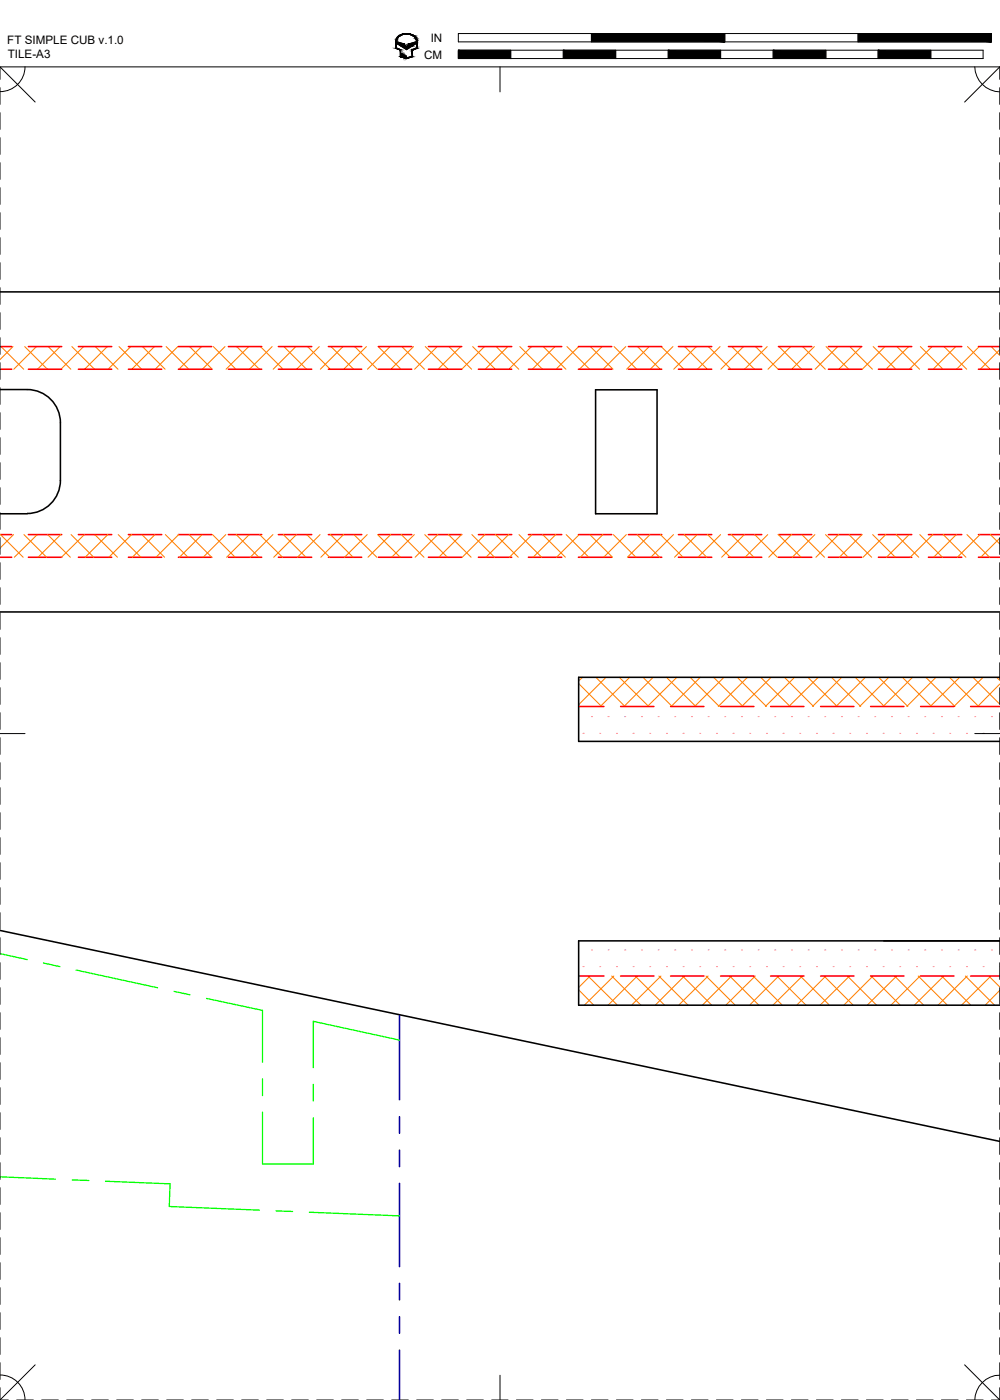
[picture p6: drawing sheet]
<svg xmlns="http://www.w3.org/2000/svg" width="190mm" height="267mm" viewBox="0 0 190 267" stroke-linecap="round" stroke-linejoin="round" font-family="sans-serif">
<defs><g id="words">
<g font-size="2.2">
<text x="1.4" y="8.4">FT SIMPLE CUB v.1.0</text>
<text x="1.5" y="11.1">TILE-A3</text>
<text x="80.8" y="11.2">CM</text>
<text x="82.1" y="8">IN</text>
</g>
</g></defs>
<!-- layer: 01 CUT -->
<path d="M0 55.6h190.5M0 74.2h5.2M5.2 74.2a6.3 6.3 0 0 1 6.3 6.3M113.5 74.3h11.7v23.6h-11.7zM0 97.9h5.2M11.5 91.5a6.3 6.3 0 0 1-6.3 6.3M11.5 80.6v10.9M0 116.6h190.5M190.5 129h-80.3v12.2h80.3M0 177.3l190.5 40.1M190.5 179.2h-80.3v12.3h80.3" fill="none" stroke="#000" stroke-width=".3"/>
<!-- layer: 06 CAVITY -->
<g fill="none" stroke="#ff7f00" stroke-width=".2">
<path d="M0 70.3h.1M.2 66l4.3 4.3M2.5 66l-2.5 2.5M4.7 66l4.3 4.3M6.9 66l-4.3 4.3M9.2 66l4.3 4.3M11.5 66l-4.4 4.3M13.7 66l4.3 4.3M15.9 66l-4.3 4.3M18.2 66l4.3 4.3M20.4 66l-4.3 4.3M22.7 66l4.3 4.3"/>
<path d="M24.9 66l-4.3 4.3M27.1 66l4.4 4.3M29.4 66l-4.3 4.3M31.7 66l4.3 4.3M33.9 66l-4.3 4.3M36.1 66l4.3 4.3M38.4 66l-4.3 4.3M40.6 66l4.3 4.3M42.9 66l-4.4 4.3M45.1 66l4.3 4.3M47.4 66l-4.3 4.3M49.6 66l4.3 4.3"/>
<path d="M51.8 66l-4.3 4.3M54.1 66l4.3 4.3M56.4 66l-4.4 4.3M58.6 66l4.3 4.3M60.8 66l-4.3 4.3M63.1 66l4.3 4.3M65.3 66l-4.3 4.3M67.6 66l4.3 4.3M69.8 66l-4.3 4.3M72 66l4.4 4.3M74.3 66l-4.3 4.3M76.5 66l4.4 4.3"/>
<path d="M78.8 66l-4.3 4.3M81 66l4.4 4.3M83.3 66l-4.3 4.3M85.5 66l4.3 4.3M87.8 66l-4.4 4.3M90 66l4.4 4.3M92.3 66l-4.3 4.3M94.5 66l4.3 4.3M96.7 66l-4.3 4.3M99 66l4.3 4.3M101.3 66l-4.4 4.3M103.5 66l4.3 4.3"/>
<path d="M105.7 66l-4.3 4.3M108 66l4.3 4.3M110.2 66l-4.3 4.3M112.5 66l4.3 4.3M114.7 66l-4.3 4.3M117 66l4.3 4.3M119.2 66l-4.3 4.3M121.4 66l4.4 4.3M123.7 66l-4.3 4.3M126 66l4.3 4.3M128.2 66l-4.3 4.3M130.4 66l4.3 4.3"/>
<path d="M132.7 66l-4.4 4.3M134.9 66l4.4 4.3M137.2 66l-4.3 4.3M139.4 66l4.3 4.3M141.6 66l-4.3 4.3M143.9 66l4.3 4.3M146.2 66l-4.4 4.3M148.4 66l4.3 4.3M150.6 66l-4.3 4.3M152.9 66l4.3 4.3M155.1 66l-4.3 4.3M157.4 66l4.3 4.3"/>
<path d="M159.6 66l-4.3 4.3M161.9 66l4.3 4.3M164.1 66l-4.3 4.3M166.3 66l4.4 4.3M168.6 66l-4.3 4.3M170.9 66l4.3 4.3M173.1 66l-4.3 4.3M175.3 66l4.3 4.3M177.6 66l-4.4 4.3M179.8 66l4.4 4.3M182.1 66l-4.3 4.3M184.3 66l4.3 4.3"/>
<path d="M186.5 66l-4.3 4.3M188.8 66l1.7 1.7M190.5 66.6l-3.8 3.7M.1 101.8l4.3 4.4M2.6 101.8l-2.6 2.6M4.6 101.8l4.3 4.4M7.1 101.8l-4.4 4.4M9.1 101.8l4.3 4.4M11.6 101.8l-4.4 4.4M13.5 101.8l4.4 4.4M16.1 101.8l-4.4 4.4M18.1 101.8l4.3 4.4"/>
<path d="M20.5 101.8l-4.3 4.4M22.5 101.8l4.3 4.4M25.1 101.8l-4.4 4.4M27 101.8l4.4 4.4M29.5 101.8l-4.3 4.4M31.5 101.8l4.3 4.4M34 101.8l-4.3 4.4M36 101.8l4.3 4.4M38.5 101.8l-4.3 4.4M40.5 101.8l4.3 4.4M43 101.8l-4.3 4.4M45 101.8l4.3 4.4"/>
<path d="M47.5 101.8l-4.3 4.4M49.5 101.8l4.3 4.4M52 101.8l-4.3 4.4M54 101.8l4.3 4.4M56.5 101.8l-4.4 4.4M58.4 101.8l4.4 4.4M61 101.8l-4.3 4.4M63 101.8l4.3 4.4M65.4 101.8l-4.3 4.4M67.4 101.8l4.4 4.4M70 101.8l-4.4 4.4M71.9 101.8l4.4 4.4"/>
<path d="M74.4 101.8l-4.3 4.4M76.5 101.8l4.3 4.4M78.9 101.8l-4.3 4.4M80.9 101.8l4.3 4.4M83.4 101.8l-4.3 4.4M85.4 101.8l4.3 4.4M87.9 101.8l-4.3 4.4M89.9 101.8l4.3 4.4M92.4 101.8l-4.3 4.4M94.4 101.8l4.3 4.4M96.9 101.8l-4.3 4.4M98.9 101.8l4.3 4.4"/>
<path d="M101.4 101.8l-4.4 4.4M103.4 101.8l4.3 4.4M105.9 101.8l-4.3 4.4M107.9 101.8l4.3 4.4M110.3 101.8l-4.3 4.4M112.4 101.8l4.3 4.4M114.8 101.8l-4.3 4.4M116.8 101.8l4.4 4.4M119.3 101.8l-4.3 4.4M121.3 101.8l4.4 4.4M123.8 101.8l-4.3 4.4M125.8 101.8l4.3 4.4"/>
<path d="M128.3 101.8l-4.3 4.4M130.3 101.8l4.3 4.4M132.8 101.8l-4.3 4.4M134.8 101.8l4.3 4.4M137.3 101.8l-4.3 4.4M139.3 101.8l4.3 4.4M141.8 101.8l-4.3 4.4M143.8 101.8l4.3 4.4M146.3 101.8l-4.4 4.4M148.3 101.8l4.3 4.4M150.8 101.8l-4.3 4.4M152.8 101.8l4.3 4.4"/>
<path d="M155.2 101.8l-4.3 4.4M157.3 101.8l4.3 4.4M159.7 101.8l-4.3 4.4M161.7 101.8l4.3 4.4M164.2 101.8l-4.3 4.4M166.2 101.8l4.4 4.4M168.7 101.8l-4.3 4.4M170.7 101.8l4.3 4.4M173.2 101.8l-4.3 4.4M175.2 101.8l4.3 4.4M177.7 101.8l-4.3 4.4M179.7 101.8l4.3 4.4"/>
<path d="M182.2 101.8l-4.3 4.4M184.2 101.8l4.3 4.4M186.7 101.8l-4.3 4.4M188.7 101.8l1.8 1.8M190.5 102.5l-3.7 3.7M110.2 130.2l4.4 4.4M111 129l-.8 .7M113.5 129l5.6 5.6M115.4 129l-5.2 5.2M118 129l5.6 5.6M120 129l-5.6 5.6M122.5 129l5.5 5.6"/>
<path d="M124.4 129l-5.5 5.6M127 129l5.6 5.6M128.9 129l-5.6 5.6M131.5 129l5.5 5.6M133.4 129l-5.6 5.6M135.9 129l5.6 5.6M137.9 129l-5.6 5.6M140.4 129l5.6 5.6M142.4 129l-5.6 5.6M144.9 129l5.6 5.6M146.9 129l-5.6 5.6M149.4 129l5.6 5.6"/>
<path d="M151.4 129l-5.6 5.6M153.9 129l5.6 5.6M155.9 129l-5.6 5.6M158.4 129l5.6 5.6M160.3 129l-5.5 5.6M162.9 129l5.6 5.6M164.9 129l-5.6 5.6M167.4 129l5.5 5.6M169.3 129l-5.5 5.6M171.9 129l5.6 5.6M173.8 129l-5.6 5.6M176.4 129l5.5 5.6"/>
<path d="M178.3 129l-5.6 5.6M180.9 129l5.5 5.6M182.8 129l-5.6 5.6M185.3 129l5.2 5.1M187.3 129l-5.6 5.6M189.9 129l.6 .6M190.5 130.3l-4.3 4.3M110.2 188.6l2.9 2.9M112 185.9l5.6 5.6M112.4 185.9l-2.2 2.2M116.5 185.9l5.6 5.6M116.9 185.9l-5.6 5.6"/>
<path d="M121 185.9l5.6 5.6M121.4 185.9l-5.6 5.6M125.5 185.9l5.6 5.6M125.9 185.9l-5.6 5.6M130 185.9l5.6 5.6M130.4 185.9l-5.6 5.6M134.5 185.9l5.6 5.6M134.9 185.9l-5.6 5.6M139 185.9l5.6 5.6M139.4 185.9l-5.6 5.6M143.5 185.9l5.5 5.6M143.9 185.9l-5.6 5.6"/>
<path d="M148 185.9l5.5 5.6M148.3 185.9l-5.5 5.6M152.5 185.9l5.5 5.6M152.9 185.9l-5.7 5.6M157 185.9l5.5 5.6M157.3 185.9l-5.5 5.6M161.4 185.9l5.6 5.6M161.8 185.9l-5.6 5.6M165.9 185.9l5.6 5.6M166.3 185.9l-5.6 5.6M170.4 185.9l5.6 5.6M170.8 185.9l-5.6 5.6"/>
<path d="M174.9 185.9l5.6 5.6M175.3 185.9l-5.6 5.6M179.4 185.9l5.6 5.6M179.8 185.9l-5.6 5.6M183.9 185.9l5.6 5.6M184.3 185.9l-5.6 5.6M188.4 185.9l2.1 2.1M188.8 185.9l-5.6 5.6M190.5 188.7l-2.8 2.8"/>
</g>
<!-- layer: 02 SCORE -->
<g fill="none" stroke="#f00" stroke-width=".3">
<path d="M0 70.3h2.2M0 66h2.2M5.4 70.3h6.4M5.4 66h6.4M14.9 70.3h6.4M14.9 66h6.4M24.5 70.3h6.3M24.5 66h6.3M34 70.3h6.3M34 66h6.3M43.5 70.3h6.4M43.5 66h6.4"/>
<path d="M53 70.3h6.4M53 66h6.4M62.6 70.3h6.3M62.6 66h6.3M72.1 70.3h6.3M72.1 66h6.3M81.6 70.3h6.4M81.6 66h6.4M91.1 70.3h6.4M91.1 66h6.4M100.7 70.3h6.3M100.7 66h6.3"/>
<path d="M110.2 70.3h6.3M110.2 66h6.3M119.7 70.3h6.4M119.7 66h6.4M129.2 70.3h6.4M129.2 66h6.4M138.8 70.3h6.3M138.8 66h6.3M148.3 70.3h6.3M148.3 66h6.3M157.8 70.3h6.4M157.8 66h6.4"/>
<path d="M167.3 70.3h6.4M167.3 66h6.4M176.9 70.3h6.3M176.9 66h6.3M186.4 70.3h4.1M186.4 66h4.1M0 106.2h2.2M0 101.8h2.2M5.4 106.2h6.4M5.4 101.8h6.4M14.9 106.2h6.4M14.9 101.8h6.4"/>
<path d="M24.5 106.2h6.3M24.5 101.8h6.3M34 106.2h6.3M34 101.8h6.3M43.5 106.2h6.4M43.5 101.8h6.4M53 106.2h6.4M53 101.8h6.4M62.6 106.2h6.3M62.6 101.8h6.3M72.1 106.2h6.3M72.1 101.8h6.3"/>
<path d="M81.6 106.2h6.4M81.6 101.8h6.4M91.1 106.2h6.4M91.1 101.8h6.4M100.7 106.2h6.3M100.7 101.8h6.3M110.2 106.2h6.3M110.2 101.8h6.3M119.7 106.2h6.4M119.7 101.8h6.4M129.2 106.2h6.4M129.2 101.8h6.4"/>
<path d="M138.8 106.2h6.3M138.8 101.8h6.3M148.3 106.2h6.3M148.3 101.8h6.3M157.8 106.2h6.4M157.8 101.8h6.4M167.3 106.2h6.4M167.3 101.8h6.4M176.9 106.2h6.3M176.9 101.8h6.3M186.4 106.2h4.1M186.4 101.8h4.1"/>
<path d="M110.2 134.6h4.8M118.2 134.6h6.4M127.7 134.6h6.4M137.3 134.6h6.3M146.8 134.6h6.3M156.3 134.6h6.4M165.9 134.6h6.3M175.4 134.6h6.3M184.9 134.6h5.6M110.2 185.9h4.8M118.2 185.9h6.4M127.7 185.9h6.4"/>
<path d="M137.3 185.9h6.3M146.8 185.9h6.3M156.3 185.9h6.4M165.9 185.9h6.3M175.4 185.9h6.3M184.9 185.9h5.6"/>
</g>
<!-- layer: 03 CREASE -->
<path d="M76.1 193.3v16.2M76.1 212.7v3.2M76.1 219.1v3.1M76.1 225.4v15.9M76.1 244.5v3.1M76.1 250.8v3.2M76.1 257.2v9.5" fill="none" stroke="#00f" stroke-width=".3"/>
<!-- layer: 05 REFERENCE -->
<g fill="none" stroke="#0f0" stroke-width=".25">
<path d="M0 181.7l5.2 1.1M8.3 183.5l3.1 .6M14.5 184.8l15.5 3.4M33.1 188.9l3.1 .6M39.3 190.2l10.7 2.3v9.9M76.1 198.1l-16.4-3.5v8.8M50 205.5v3.2M50 211.9v9.9h9.7v-8.9M59.7 206.6v3.1M0 224.2l10.6 .4M13.7 224.8l3.2 .1M20.1 225l12.3 .5-.2 4.3 17.2 .7"/>
<path d="M52.6 230.7l3.2 .1M58.9 230.9l17.2 .7"/>
</g>
<!-- layer: 07 DE-PAPER -->
<g fill="none" stroke="#f0f" stroke-width=".2">
<path d="M111.1 139.7h.1M112.7 136.5h.1M114.3 139.7h.1M115.8 136.5h.1M117.4 139.7h.1M119 136.5h.1M120.6 139.7h.1M122.2 136.5h.1M123.8 139.7h.1M125.4 136.5h.1M127 139.7h.1M128.5 136.5h.1"/>
<path d="M130.1 139.7h.1M131.7 136.5h.1M133.3 139.7h.1M134.9 136.5h.1M136.5 139.7h.1M138.1 136.5h.1M139.7 139.7h.1M141.2 136.5h.1M142.8 139.7h.1M144.4 136.5h.1M146 139.7h.1M147.6 136.5h.1"/>
<path d="M149.2 139.7h.1M150.8 136.5h.1M152.4 139.7h.1M153.9 136.5h.1M155.5 139.7h.1M157.1 136.5h.1M158.7 139.7h.1M160.3 136.5h.1M161.9 139.7h.1M163.5 136.5h.1M165.1 139.7h.1M166.6 136.5h.1"/>
<path d="M168.2 139.7h.1M169.8 136.5h.1M171.4 139.7h.1M173 136.5h.1M174.6 139.7h.1M176.2 136.5h.1M177.8 139.7h.1M179.3 136.5h.1M180.9 139.7h.1M182.5 136.5h.1M184.1 139.7h.1M185.7 136.5h.1"/>
<path d="M187.3 139.7h.1M188.9 136.5h.1M190.5 139.7h.1M111.1 184.1h.1M112.7 181h.1M114.3 184.1h.1M115.8 181h.1M117.4 184.1h.1M119 181h.1M120.6 184.1h.1M122.2 181h.1M123.8 184.1h.1"/>
<path d="M125.4 181h.1M127 184.1h.1M128.5 181h.1M130.1 184.1h.1M131.7 181h.1M133.3 184.1h.1M134.9 181h.1M136.5 184.1h.1M138.1 181h.1M139.7 184.1h.1M141.2 181h.1M142.8 184.1h.1"/>
<path d="M144.4 181h.1M146 184.1h.1M147.6 181h.1M149.2 184.1h.1M150.8 181h.1M152.4 184.1h.1M153.9 181h.1M155.5 184.1h.1M157.1 181h.1M158.7 184.1h.1M160.3 181h.1M161.9 184.1h.1"/>
<path d="M163.5 181h.1M165.1 184.1h.1M166.6 181h.1M168.2 184.1h.1M169.8 181h.1M171.4 184.1h.1M173 181h.1M174.6 184.1h.1M176.2 181h.1M177.8 184.1h.1M179.3 181h.1M180.9 184.1h.1"/>
<path d="M182.5 181h.1M184.1 184.1h.1M185.7 181h.1M187.3 184.1h.1M188.9 181h.1M190.5 184.1h.1"/>
</g>
<!-- layer: 22 TILED -->
<g fill="none" stroke="#000" stroke-width=".19">
<path d="M0 12.7l6.7 6.7M0 16.7v3.2M4.8 12.7a4.7 4.7 0 0 1-4.8 4.8M75.6 7.9a2 2 0 0 1 3.2-1l.5 .6 .1 1.7-.9 .3v1.3l-1.1 .2-.1-.3v.3h-.2v-.4h-.1v.3h-.1v-.5h-.1v.5l-.2-.1v-.6h-.1v.6h-.1v-1.3l-.9-.3v-1.3M75.7 8l1.3 .4 .2 .4h.4l.2-.4 1.4-.4v.3l-1.8 1.2-1.7-1.2zM75.8 7a2.26 2.26 0 0 1 3.6 .6l.1 1.6-.9 .4v1.2l-1.2 .4-1.1-.4v-1.3l-.9-.3a2.64 2.64 0 0 1 .4-2.2zM87.3 6.4h101.6v1.6h-101.6zM87.3 9.6h100v1.6h-100zM95.3 12.7v4.8M97.3 9.6v1.6M107.3 9.6v1.6M112.7 6.4v1.6"/>
<path d="M117.3 9.6v1.6M127.3 9.6v1.6M137.3 9.6v1.6M138.1 6.4v1.6M147.3 9.6v1.6M157.3 9.6v1.6M163.5 6.4v1.6M167.3 9.6v1.6M177.3 9.6v1.6M185.7 12.7a4.9 4.9 0 0 0 4.8 4.8M190.5 12.7h-190.5v2.4M190.5 12.7l-6.7 6.7"/>
<path d="M190.5 12.7v2.4M190.5 16.7v3.2M0 21.5v3.1M0 26.2v3.2M0 31v3.2M0 35.8v3.1M190.5 21.5v3.1M190.5 26.2v3.2M190.5 31v3.2M190.5 35.8v3.1M0 40.5v3.2M0 45.3v3.2"/>
<path d="M0 50v3.2M0 54.8v3.2M0 59.6v3.1M190.5 40.5v3.2M190.5 45.3v3.2M190.5 50v3.2M190.5 54.8v3.2M190.5 59.6v3.1M0 64.3v3.2M0 69.1v3.2M0 73.9v3.1M0 78.6v3.2"/>
<path d="M190.5 64.3v3.2M190.5 69.1v3.2M190.5 73.9v3.1M190.5 78.6v3.2M0 83.4v3.2M0 88.1v3.2M0 92.9v3.2M0 97.7v3.1M190.5 83.4v3.2M190.5 88.1v3.2M190.5 92.9v3.2M190.5 97.7v3.1"/>
<path d="M0 102.4v3.2M0 107.2v3.2M0 112v3.1M0 116.7v3.2M190.5 102.4v3.2M190.5 107.2v3.2M190.5 112v3.1M190.5 116.7v3.2M0 139.7h4.8M0 121.5v3.2M0 126.3v3.1M0 131v3.2"/>
<path d="M0 135.8v3.2M185.7 139.7h4.8M190.5 121.5v3.2M190.5 126.3v3.1M190.5 131v3.2M190.5 135.8v3.2M0 140.5v3.2M0 145.3v3.2M0 150.1v3.1M0 154.8v3.2M0 159.6v3.2M190.5 140.5v3.2"/>
<path d="M190.5 145.3v3.2M190.5 150.1v3.1M190.5 154.8v3.2M190.5 159.6v3.2M0 164.4v3.1M0 169.1v3.2M0 173.9v3.2M0 178.6v3.2M190.5 164.4v3.1M190.5 169.1v3.2M190.5 173.9v3.2M190.5 178.6v3.2"/>
<path d="M0 183.4v3.2M0 188.2v3.1M0 192.9v3.2M0 197.7v3.2M190.5 183.4v3.2M190.5 188.2v3.1M190.5 192.9v3.2M190.5 197.7v3.2M0 202.5v3.1M0 207.2v3.2M0 212v3.2M0 216.7v3.2"/>
<path d="M190.5 202.5v3.1M190.5 207.2v3.2M190.5 212v3.2M190.5 216.7v3.2M0 221.5v3.2M0 226.3v3.1M0 231v3.2M0 235.8v3.2M190.5 221.5v3.2M190.5 226.3v3.1M190.5 231v3.2M190.5 235.8v3.2"/>
<path d="M0 240.6v3.1M0 245.3v3.2M0 250.1v3.2M0 254.8v3.2M0 259.6v3.2M190.5 240.6v3.1M190.5 245.3v3.2M190.5 250.1v3.2M190.5 254.8v3.2M190.5 259.6v3.2M0 264.4v2.3M0 266.7h1.6"/>
<path d="M0 261.9a4.7 4.7 0 0 1 4.8 4.8M3.2 266.7h3.2M6.7 260l-6.7 6.7M7.9 266.7h3.2M12.7 266.7h3.2M17.5 266.7h3.1M22.2 266.7h3.2M27 266.7h3.2M31.8 266.7h3.1M36.5 266.7h3.2M41.3 266.7h3.2M46 266.7h3.2"/>
<path d="M50.8 266.7h3.2M55.6 266.7h3.1M60.3 266.7h3.2M65.1 266.7h3.2M69.9 266.7h3.1M74.6 266.7h3.2M79.4 266.7h3.2M84.1 266.7h3.2M88.9 266.7h3.2M93.7 266.7h3.1M95.3 262v4.7M98.4 266.7h3.2"/>
<path d="M103.1 266.7h3.2M107.9 266.7h3.2M112.7 266.7h3.1M117.4 266.7h3.2M122.2 266.7h3.2M127 266.7h3.1M131.7 266.7h3.2M136.5 266.7h3.2M141.2 266.7h3.2M146 266.7h3.2M150.8 266.7h3.1M155.5 266.7h3.2"/>
<path d="M160.3 266.7h3.2M165.1 266.7h3.1M169.8 266.7h3.2M174.6 266.7h3.2M179.3 266.7h3.2M183.8 260l6.7 6.7M184.1 266.7h3.2M188.9 266.7h1.6M190.5 262a4.8 4.8 0 0 0-4.8 4.7M190.5 264.4v2.3"/>
</g>
<g fill="#000" stroke="#000" stroke-width=".19">
<path d="M75.7 8l1.1 .3h-1.1zM76.4 8.8h2.1l-1.1 .7zM77 11h.8l-.4 .2zM77 6.4h.8zM78 8.3l1.2-.3v.3z"/>
<path d="M75.4 7.9l.1 1.3v-1.3zM75.4 7.9l.1 1.3h-.1z"/>
<path d="M75.4 9.2h.3zM75.4 9.2h.3z"/>
<path d="M75.5 7.6l.1 .1zM75.5 7.6l.1 .1z"/>
<path d="M75.5 7.7v.2l.1-.2zM75.5 7.7v.2h-.1z"/>
<path d="M75.6 7.4v.2l.1-.2zM75.6 7.4l-.1 .2z"/>
<path d="M75.6 7.3h.1zM75.6 7.3l.1 .1z"/>
<path d="M75.4 9.2l1 .3zM75.4 9.2l1 .3z"/>
<path d="M75.7 7.1v.2l.1-.2zM75.7 7.1v.2h-.1z"/>
<path d="M75.8 7v.1l.1-.1zM75.8 7l-.1 .1z"/>
<path d="M75.9 6.9v.1l.1-.1zM75.8 7l.1-.1z"/>
<path d="M76 6.8v.1l.2-.1zM76 6.8l-.1 .1z"/>
<path d="M76.1 6.7l.1 .1 .1-.1zM76 6.8l.1-.1 .1 .1z"/>
<path d="M76.1 9.5h.3zM76.1 9.5h.3z"/>
<path d="M76.3 9.5l.1 1.3v-1.3zM76.3 9.5l.1 1.3h-.1z"/>
<path d="M76.3 10.8h.1zM76.3 10.8h.1z"/>
<path d="M76.5 10.8h.1zM76.5 10.8h.1z"/>
<path d="M76.3 10.8h.2zM76.3 10.8h.2z"/>
<path d="M76.3 6.6v.1l.2-.1zM76.1 6.7l.2-.1z"/>
<path d="M76.4 6.6h.2zM76.3 6.6h.2z"/>
<path d="M76.5 10.2l.1 .6v-.6zM76.5 10.2l.1 .6h-.1z"/>
<path d="M76.3 10.8h.3zM76.3 10.8h.3zM76.3 10.8h.3zM76.3 10.8h.3z"/>
<path d="M76.3 10.8h.3zM76.3 10.8h.3z"/>
<path d="M76.3 10.8l.5 .1zM76.3 10.8l.5 .1z"/>
<path d="M75.7 8.3l1.3 .1zM75.7 8.3l1.3 .1z"/>
<path d="M76.6 6.5v.1l.3-.1zM76.4 6.6l.2-.1z"/>
<path d="M76.8 10.4l.1 .4v-.4zM76.8 10.4l.1 .4h-.1z"/>
<path d="M76.8 10.8l.1 .1zM76.8 10.8l.1 .1z"/>
<path d="M76.4 10.9h.5zM76.4 10.9h.5z"/>
<path d="M76.5 10.9h.5zM76.5 10.9h.5z"/>
<path d="M77 10.9h.1zM77 10.9h.1z"/>
<path d="M75.8 8.4l1.2 .2v-.2zM75.8 8.4l1.2 .2h-.9z"/>
<path d="M76.1 8.6l1.1 .2-.2-.2zM76.1 8.6l1.1 .2h-.8z"/>
<path d="M76.6 6.5h.5zM76.6 6.5h.3z"/>
<path d="M77 10.6l.1 .3v-.3zM77 10.6l.1 .3h-.1z"/>
<path d="M76.7 10.9l.4 .1zM76.7 10.9l.4 .1z"/>
<path d="M76.8 11h.5zM76.8 11h.5z"/>
<path d="M76.7 6.5h.5zM76.6 6.5h.5z"/>
<path d="M77.3 10.7l.1 .3zM77.3 10.7l.1 .3z"/>
<path d="M77.3 11h.1zM77.3 11h.1z"/>
<path d="M76.9 11h.5zM76.9 11h.5z"/>
<path d="M77 6.4l1.1 .1zM76.7 6.5l.3-.1 1.1 .1z"/>
<path d="M77.5 11h.4zM77.4 11h.4z"/>
<path d="M77.6 6.5h.6zM77.6 6.5h.6z"/>
<path d="M77.7 6.5h.6zM77.7 6.5h.6z"/>
<path d="M78 6.5l.5 .1zM78 6.5l.5 .1z"/>
<path d="M78.3 6.6h.2zM78.3 6.6h.2z"/>
<path d="M78.3 6.6l.5 .1zM78.3 6.6l.5 .1z"/>
<path d="M78.5 9.6l.1 1.2v-1.2zM78.5 9.6l.1 1.2h-.1z"/>
<path d="M78.5 10.8h.1zM78.2 10.8h.4z"/>
<path d="M77.9 11l.7-.2h-.4zM77.5 11l.7-.2-.3 .2z"/>
<path d="M78.6 6.7l.3 .1zM78.6 6.7l.3 .1z"/>
<path d="M78.5 9.5l.1 .1 .2-.1zM78.5 9.5l.1 .1z"/>
<path d="M77.8 8.6l.7 .2 .3-.2zM77.6 8.8l.2-.2 .7 .2z"/>
<path d="M78.7 6.8l.3 .1zM78.7 6.8l.3 .1z"/>
<path d="M78.9 6.9l.2 .1zM78.9 6.9l.2 .1z"/>
<path d="M77.8 8.4l1 .2 .3-.2zM77.8 8.4l1 .2h-1z"/>
<path d="M79 7l.2 .1zM79 7l.2 .1z"/>
<path d="M79.1 7.1l.2 .2zM79.1 7.1l.2 .2z"/>
<path d="M78 8.3h1.2zM77.8 8.4h1.3z"/>
<path d="M79.2 7.3l.1 .1zM79.2 7.3l.1 .1z"/>
<path d="M79.2 7.4l.2 .2zM79.2 7.4l.2 .2z"/>
<path d="M79.3 7.6l.1 .1zM79.3 7.6l.1 .1z"/>
<path d="M79.3 7.7l.2 .2zM79.3 7.7l.2 .2z"/>
<path d="M79.4 7.9l.1 1.3v-1.3zM79.4 7.9l.1 1.3h-.1z"/>
<path d="M79.4 9.2h.1zM79.2 9.2h.3z"/>
<path d="M78.8 9.5l.7-.3h-.3zM78.5 9.5l.7-.3-.4 .3z"/>
<path d="M87.3 9.6l10 1.6v-1.6zM87.3 9.6l10 1.6h-10z"/>
<path d="M107.3 9.6l10 1.6v-1.6zM107.3 9.6l10 1.6h-10z"/>
<path d="M127.3 9.6l10 1.6v-1.6zM127.3 9.6l10 1.6h-10z"/>
<path d="M112.7 6.4l25.4 1.6v-1.6zM112.7 6.4l25.4 1.6h-25.4z"/>
<path d="M147.3 9.6l10 1.6v-1.6zM147.3 9.6l10 1.6h-10z"/>
<path d="M167.3 9.6l10 1.6v-1.6zM167.3 9.6l10 1.6h-10z"/>
<path d="M163.5 6.4l25.4 1.6v-1.6zM163.5 6.4l25.4 1.6h-25.4z"/>
</g>
<use href="#words"/>
</svg>
